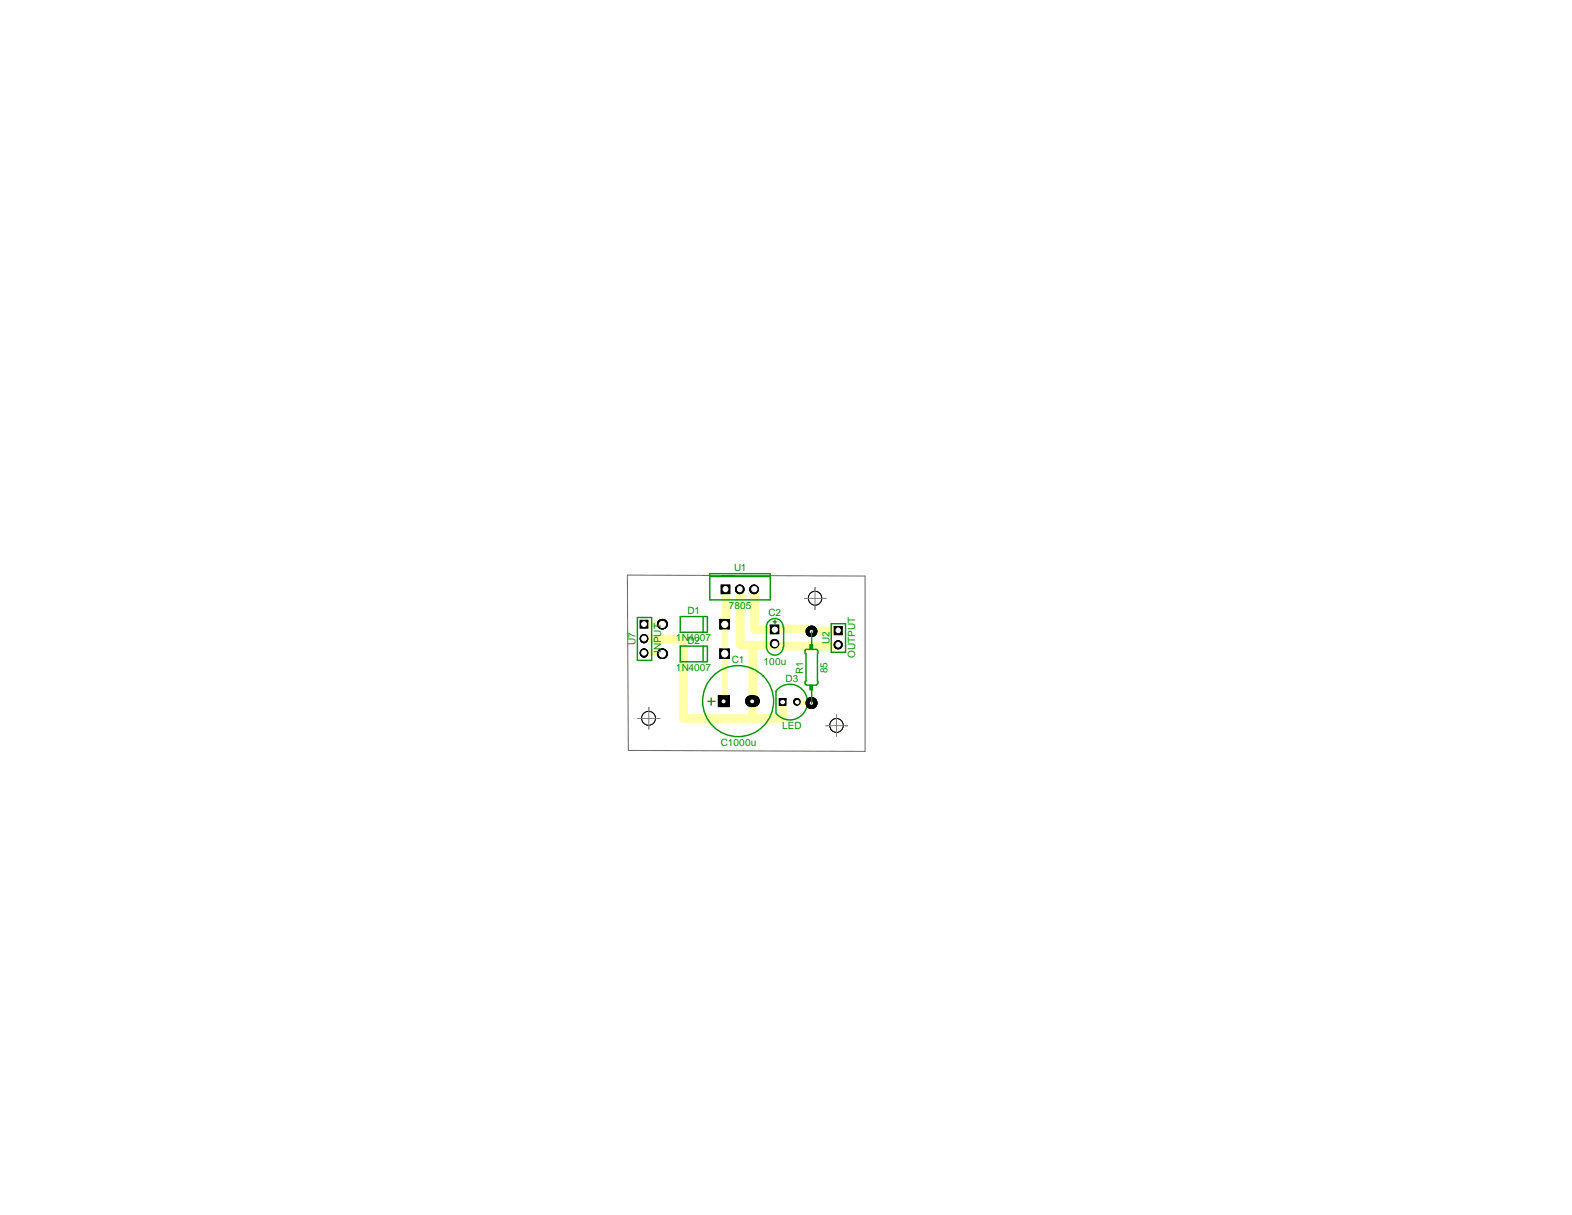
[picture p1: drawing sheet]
<svg xmlns="http://www.w3.org/2000/svg" width="279mm" height="216mm" viewBox="0 0 279 216" stroke-linecap="round" stroke-linejoin="round" font-family="sans-serif">
<defs><g id="words">
<g font-size="1.8" fill="#009600">
<text x="130.5" y="101.5">U1</text>
<text x="120.1" y="114">1N4007</text>
<text x="122.2" y="109.1">D1</text>
<text x="129.5" y="108.2">7805</text>
<text x="136.6" y="109.5">C2</text>
<text x="112.9" y="114.6" transform="rotate(-90 112.9 114.6)">U7</text>
<text x="117.5" y="116.1" transform="rotate(-90 117.5 116.1)">INPUT</text>
<text x="120.1" y="119.2">1N4007</text>
<text x="122.2" y="114.4">D2</text>
<text x="130" y="117.9">C1</text>
<text x="135.7" y="118.1">100u</text>
<text x="142.7" y="119.7" transform="rotate(-90 142.7 119.7)">R1</text>
<text x="147.1" y="119.6" transform="rotate(-90 147.1 119.6)">85</text>
<text x="147.4" y="114.5" transform="rotate(-90 147.4 114.5)">U2</text>
<text x="152" y="116.8" transform="rotate(-90 152 116.8)">OUTPUT</text>
<text x="139.6" y="121.2">D3</text>
<text x="139" y="129.6">LED</text>
<text x="128.1" y="132.6">C1000u</text>
</g>
</g></defs>
<path d="M0 0h279.3v215.8h-279.3z" fill-rule="evenodd" fill="#fff" stroke="#fff" stroke-width=".34"/>
<path d="M111.5 102.2l42.3 .2v31.1l-42.1-.2z" fill="none" stroke="#646464" stroke-width=".18"/>
<path d="M128 110.2h1.6v1.6h-1.6zM128 115.4h1.6v1.6h-1.6zM137 111.2h1.4v1.4h-1.4zM127.8 123.7h1.8v1.9h-1.8zM133.6 123.7h.3v1.9h-.3zM138.6 124.2h1.1v1.1h-1.1z" fill="#000"/>
<path d="M127.9 110.1h1.7v1.7h-1.7zM127.9 115.3h1.7v1.7h-1.7zM136.9 111.1h1.5v1.5h-1.5zM127.7 123.6h1.9v2h-1.9zM133.5 123.6h.4v2h-.4zM138.5 124.1h1.2v1.2h-1.2z" fill="none" stroke="#000" stroke-width=".18"/>
<g fill="#000" stroke="#000" stroke-width=".18">
<circle cx="117.7" cy="110.9" r=".87"/>
<circle cx="117.7" cy="116.2" r=".87"/>
<circle cx="137.7" cy="114.4" r=".76"/>
<circle cx="133.5" cy="124.6" r=".97"/>
<circle cx="134" cy="124.6" r=".97"/>
<circle cx="141.6" cy="124.7" r=".59"/>
</g>
<g fill="#fff" stroke="#fff" stroke-width=".18">
<circle cx="128.6" cy="124.6" r=".25"/>
<circle cx="133.7" cy="124.6" r=".25"/>
<circle cx="137.7" cy="114.4" r=".47"/>
<circle cx="137.7" cy="111.9" r=".47"/>
<circle cx="128.8" cy="111" r=".55"/>
<circle cx="117.7" cy="111" r=".55"/>
<circle cx="128.8" cy="116.2" r=".57"/>
<circle cx="117.7" cy="116.2" r=".57"/>
<circle cx="141.7" cy="124.8" r=".3"/>
<circle cx="139.1" cy="124.8" r=".32"/>
</g>
<circle cx="148.7" cy="128.9" r="1.21" fill="#fff" stroke="#000" stroke-width=".18"/>
<path d="M146.7 128.9h4M148.7 126.9v4" fill="none" stroke="#808080" stroke-width=".18"/>
<circle cx="115.3" cy="127.6" r="1.23" fill="#fff" stroke="#000" stroke-width=".18"/>
<path d="M113.3 127.7h4M115.3 125.6v4" fill="none" stroke="#808080" stroke-width=".18"/>
<circle cx="144.8" cy="106.3" r="1.21" fill="#fff" stroke="#000" stroke-width=".18"/>
<path d="M142.9 106.3h4M144.9 104.3v4.1" fill="none" stroke="#808080" stroke-width=".18"/>
<g fill="#000" stroke="#000" stroke-width=".18">
<circle cx="114.5" cy="113.5" r=".7"/>
<circle cx="114.5" cy="116" r=".7"/>
<circle cx="131.5" cy="104.7" r=".76"/>
<circle cx="134" cy="104.7" r=".76"/>
<circle cx="144.2" cy="112.2" r=".96"/>
<circle cx="149" cy="114.6" r=".72"/>
<circle cx="144.2" cy="124.9" r=".97"/>
</g>
<g fill="#fff" stroke="#fff" stroke-width=".18">
<circle cx="144.2" cy="124.9" r=".21"/>
<circle cx="144.2" cy="112.2" r=".21"/>
<circle cx="128.9" cy="104.7" r=".45"/>
<circle cx="131.5" cy="104.7" r=".45"/>
<circle cx="134.1" cy="104.7" r=".47"/>
<circle cx="148.9" cy="112" r=".4"/>
<circle cx="148.9" cy="114.6" r=".4"/>
<circle cx="114.5" cy="110.9" r=".42"/>
<circle cx="114.5" cy="113.5" r=".42"/>
<circle cx="114.5" cy="116" r=".42"/>
</g>
<path d="M113.9 110.3h1.2v1.3h-1.2zM128.3 104.1h1.4v1.4h-1.4zM148.3 111.4h1.4v1.4h-1.4z" fill="#000"/>
<path d="M113.8 110.2h1.3v1.4h-1.3zM128.2 104h1.5v1.5h-1.5zM148.3 111.3h1.4v1.5h-1.4z" fill="none" stroke="#000" stroke-width=".18"/>
<path d="M129 104.7v6.1l-.1 .2M149 114.6v.2h-11.2v-.2h-4v13.1h5.4v-2.9" fill="none" stroke="#ffffa6" stroke-width="1.5"/>
<path d="M128.9 111v13.6h-.2" fill="none" stroke="#ffffa6" stroke-width="1"/>
<circle cx="133.8" cy="124.6" r=".76" fill="#ffffa6"/>
<path d="M114.6 113.5h6.9v14.2h12.3M131.6 104.7v9.8M131.6 114.6h2.2M134.1 104.7v7.2h3.7v-.1h6l.5 .5 .1-.2h4.6M137.8 114.5v.1" fill="none" stroke="#ffffa6" stroke-width="1.5"/>
<path d="M114.6 111h3.2M141.7 124.8h2.4l.2 .2" fill="none" stroke="#ffffa6" stroke-width="1"/>
<circle cx="117.8" cy="111" r=".51" fill="#ffffa6"/>
<path d="M114.6 116.1h3l.2 .1" fill="none" stroke="#ffffa6" stroke-width="1"/>
<path d="M128 110.2h1.6v1.6h-1.6zM128 115.4h1.6v1.6h-1.6zM137 111.2h1.4v1.4h-1.4zM127.8 123.7h1.8v1.9h-1.8zM133.6 123.7h.3v1.9h-.3zM138.6 124.2h1.1v1.1h-1.1z" fill="#000"/>
<path d="M127.9 110.1h1.7v1.7h-1.7zM127.9 115.3h1.7v1.7h-1.7zM136.9 111.1h1.5v1.5h-1.5zM127.7 123.6h1.9v2h-1.9zM133.5 123.6h.4v2h-.4zM138.5 124.1h1.2v1.2h-1.2z" fill="none" stroke="#000" stroke-width=".18"/>
<g fill="#000" stroke="#000" stroke-width=".18">
<circle cx="117.7" cy="110.9" r=".87"/>
<circle cx="117.7" cy="116.2" r=".87"/>
<circle cx="137.7" cy="114.4" r=".76"/>
<circle cx="133.5" cy="124.6" r=".97"/>
<circle cx="134" cy="124.6" r=".97"/>
<circle cx="141.6" cy="124.7" r=".59"/>
</g>
<g fill="#fff" stroke="#fff" stroke-width=".18">
<circle cx="128.6" cy="124.6" r=".25"/>
<circle cx="133.7" cy="124.6" r=".25"/>
<circle cx="137.7" cy="114.4" r=".47"/>
<circle cx="137.7" cy="111.9" r=".47"/>
<circle cx="128.8" cy="111" r=".55"/>
<circle cx="117.7" cy="111" r=".55"/>
<circle cx="128.8" cy="116.2" r=".57"/>
<circle cx="117.7" cy="116.2" r=".57"/>
<circle cx="141.7" cy="124.8" r=".3"/>
<circle cx="139.1" cy="124.8" r=".32"/>
</g>
<g fill="none" stroke="#009600" stroke-width=".25">
<path d="M125 109.6v2.8M125 114.8v2.8M125.6 109.6h-4.7v2.8h4.7M125.6 114.8h-4.7v2.8h4.7M125.7 109.6v2.8M125.7 114.8v2.8M137.4 110.5h.6M137.8 110.2v.6M139.2 111.4a1.48 1.48 0 0 0-1.5-1.5 1.48 1.48 0 0 0-1.5 1.5v3.6a1.48 1.48 0 0 0 1.5 1.4 1.48 1.48 0 0 0 1.5-1.4M139.3 111.4v3.6M125.8 124.6h1.3M126.4 124v1.3"/>
<path d="M137.9 122.8a3.1 3.1 0 0 1 4.6-.4 3.1 3.1 0 0 1 0 4.6 3.1 3.1 0 0 1-4.6-.3M137.9 122.9v3.8"/>
<circle cx="131.2" cy="124.6" r="6.3"/>
</g>
<circle cx="148.7" cy="128.9" r="1.21" fill="#fff" stroke="#000" stroke-width=".18"/>
<path d="M146.7 128.9h4M148.7 126.9v4" fill="none" stroke="#808080" stroke-width=".18"/>
<circle cx="115.3" cy="127.6" r="1.23" fill="#fff" stroke="#000" stroke-width=".18"/>
<path d="M113.3 127.7h4M115.3 125.6v4" fill="none" stroke="#808080" stroke-width=".18"/>
<circle cx="144.8" cy="106.3" r="1.21" fill="#fff" stroke="#000" stroke-width=".18"/>
<path d="M142.9 106.3h4M144.9 104.3v4.1" fill="none" stroke="#808080" stroke-width=".18"/>
<g fill="#000" stroke="#000" stroke-width=".18">
<circle cx="144.2" cy="112.2" r=".96"/>
<circle cx="144.2" cy="124.9" r=".97"/>
</g>
<g fill="#fff" stroke="#fff" stroke-width=".18">
<circle cx="144.2" cy="124.9" r=".21"/>
<circle cx="144.2" cy="112.2" r=".21"/>
</g>
<path d="M144.3 112.3v2.3M145.3 115.6l-.2-.2h-1.8l-.2 .2v.5l.2 .1v4.8l-.2 .2v.3l.2 .2M145.4 115.7v5.8M143.3 121.8h1.8M144.3 122.7v2.3M145.3 121.5l-.2 .2" fill="none" stroke="#009600" stroke-width=".25"/>
<path d="M144 114.6h.4v.7h-.4z" fill="#009600"/>
<path d="M143.9 114.6h.5v.7h-.5z" fill="none" stroke="#009600" stroke-width=".18"/>
<path d="M144 121.8h.4v.8h-.4z" fill="#009600"/>
<path d="M143.9 121.8h.5v.8h-.5z" fill="none" stroke="#009600" stroke-width=".18"/>
<path d="M113.9 110.3h1.2v1.3h-1.2zM128.3 104.1h1.4v1.4h-1.4zM148.3 111.4h1.4v1.4h-1.4z" fill="#000"/>
<path d="M113.8 110.2h1.3v1.4h-1.3zM128.2 104h1.5v1.5h-1.5zM148.3 111.3h1.4v1.5h-1.4z" fill="none" stroke="#000" stroke-width=".18"/>
<g fill="#000" stroke="#000" stroke-width=".18">
<circle cx="114.5" cy="113.5" r=".7"/>
<circle cx="114.5" cy="116" r=".7"/>
<circle cx="131.5" cy="104.7" r=".76"/>
<circle cx="134" cy="104.7" r=".76"/>
<circle cx="149" cy="114.6" r=".72"/>
</g>
<g fill="#fff" stroke="#fff" stroke-width=".18">
<circle cx="128.9" cy="104.7" r=".45"/>
<circle cx="131.5" cy="104.7" r=".45"/>
<circle cx="134.1" cy="104.7" r=".47"/>
<circle cx="148.9" cy="112" r=".4"/>
<circle cx="148.9" cy="114.6" r=".4"/>
<circle cx="114.5" cy="110.9" r=".42"/>
<circle cx="114.5" cy="113.5" r=".42"/>
<circle cx="114.5" cy="116" r=".42"/>
</g>
<path d="M113.3 109.7h2.5v7.6h-2.5zM126.2 102.4h10.7M126.2 101.9h10.7v4.7h-10.7zM147.7 110.8h2.6v5.1h-2.6z" fill="none" stroke="#009600" stroke-width=".25"/>
<use href="#words"/>
</svg>
